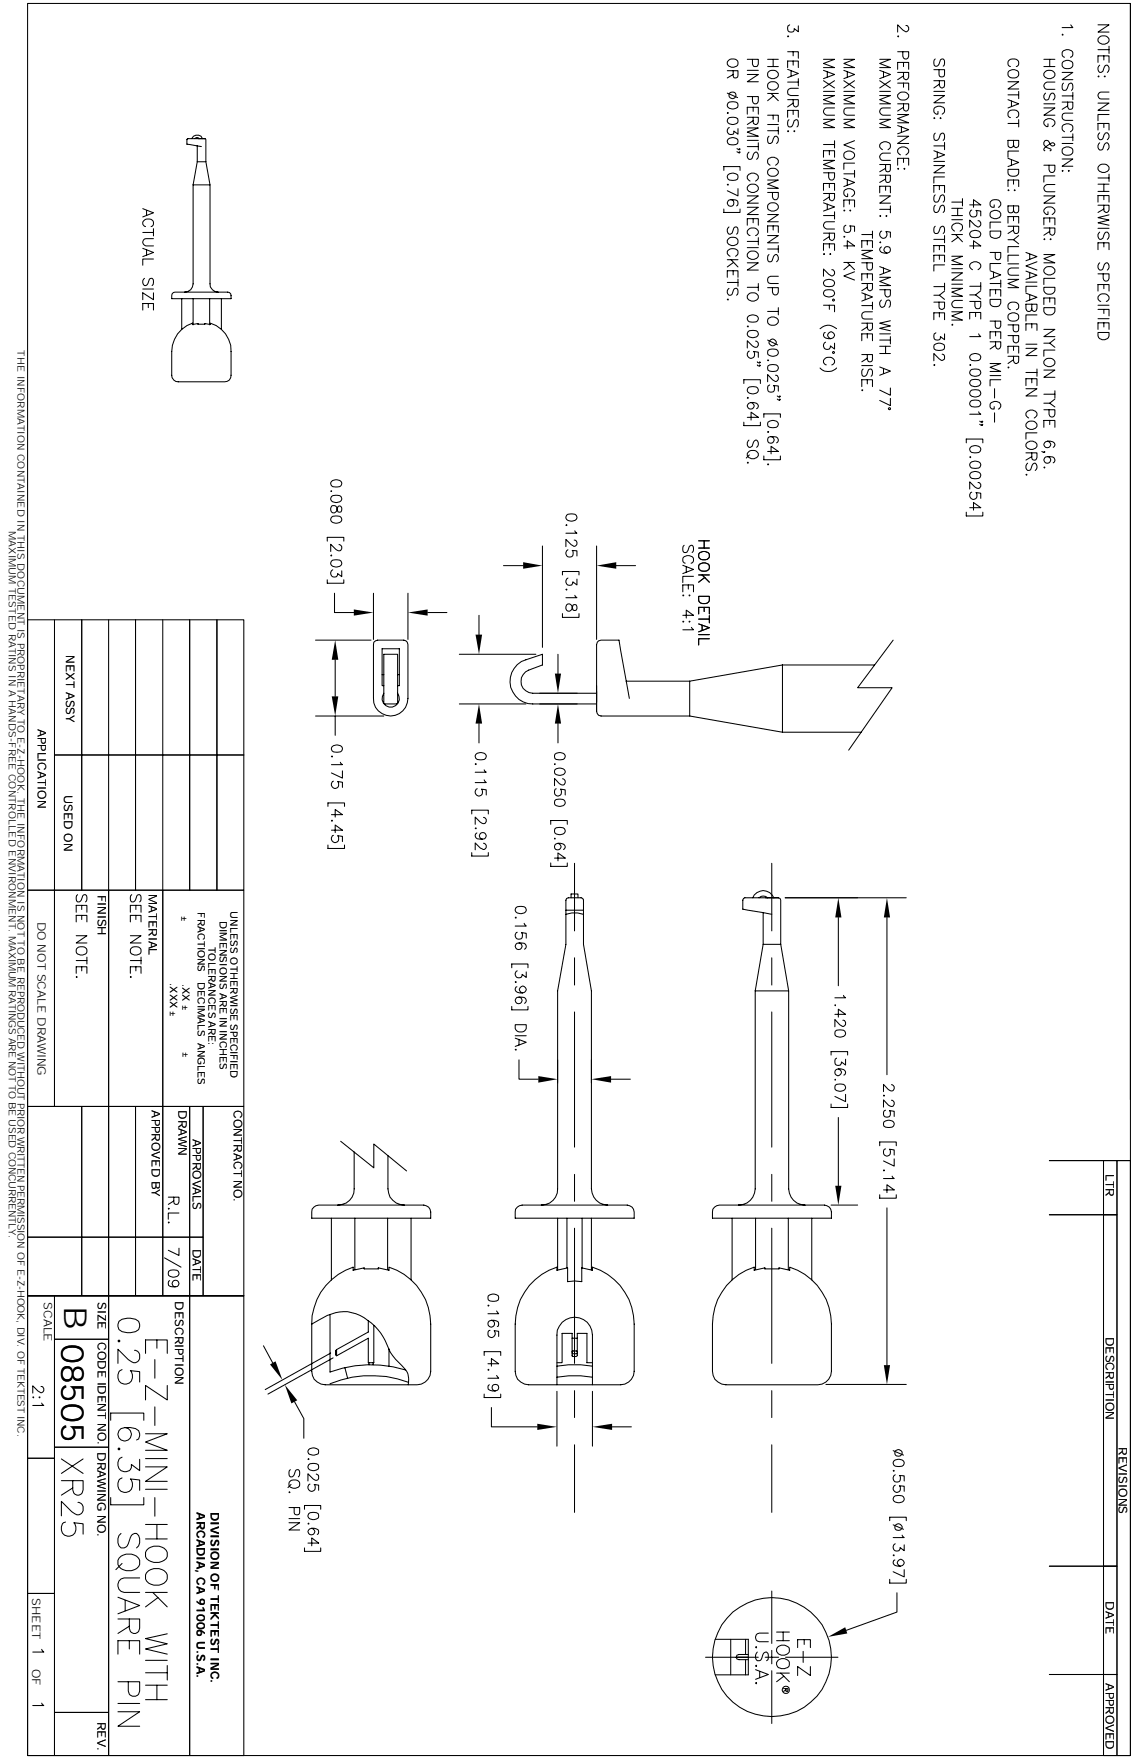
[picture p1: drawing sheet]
<svg xmlns="http://www.w3.org/2000/svg" width="279mm" height="432mm" viewBox="0 0 279 432" stroke-linecap="round" stroke-linejoin="round" font-family="sans-serif">
<defs><g id="words">
<g font-size="7.8">
<text x="15.7" y="320.7" transform="rotate(90 15.7 320.7)">B</text>
<text x="15.1" y="329.9" transform="rotate(90 15.1 329.9)">08505</text>
</g>
<g font-size="2.9">
<text x="16.3" y="160.8" transform="rotate(90 16.3 160.8)">NEXT ASSY</text>
<text x="9.3" y="178.9" transform="rotate(90 9.3 178.9)">APPLICATION</text>
<text x="15.7" y="195.2" transform="rotate(90 15.7 195.2)">USED ON</text>
<text x="24" y="219.6" transform="rotate(90 24 219.6)">FINISH</text>
<text x="36.6" y="219.4" transform="rotate(90 36.6 219.4)">MATERIAL</text>
<text x="9.2" y="226.2" transform="rotate(90 9.2 226.2)">DO NOT SCALE DRAWING</text>
<text x="37.3" y="272.5" transform="rotate(90 37.3 272.5)">APPROVED BY</text>
<text x="43.9" y="272.5" transform="rotate(90 43.9 272.5)">DRAWN</text>
<text x="57.4" y="272.5" transform="rotate(90 57.4 272.5)">CONTRACT NO.</text>
<text x="47.3" y="279.6" transform="rotate(90 47.3 279.6)">APPROVALS</text>
<text x="271.5" y="288.1" transform="rotate(90 271.5 288.1)">LTR</text>
<text x="47.3" y="306.6" transform="rotate(90 47.3 306.6)">DATE</text>
<text x="10.8" y="319.6" transform="rotate(90 10.8 319.6)">SCALE</text>
<text x="24" y="319.6" transform="rotate(90 24 319.6)">SIZE</text>
<text x="43" y="319.4" transform="rotate(90 43 319.4)">DESCRIPTION</text>
<text x="24" y="329.4" transform="rotate(90 24 329.4)">CODE IDENT NO.</text>
<text x="271.5" y="328.2" transform="rotate(90 271.5 328.2)">DESCRIPTION</text>
<text x="24" y="356.4" transform="rotate(90 24 356.4)">DRAWING NO.</text>
<text x="274.7" y="355.3" transform="rotate(90 274.7 355.3)">REVISIONS</text>
<text x="48.3" y="371.2" transform="rotate(90 48.3 371.2)">ARCADIA, CA 91006 U.S.A.</text>
<text x="51.7" y="371.1" transform="rotate(90 51.7 371.1)">DIVISION OF TEKTEST INC.</text>
<text x="7.9" y="392.2" transform="rotate(90 7.9 392.2)">SHEET</text>
<text x="271.5" y="393.1" transform="rotate(90 271.5 393.1)">DATE</text>
<text x="7.9" y="409.7" transform="rotate(90 7.9 409.7)">OF</text>
<text x="271.5" y="413.3" transform="rotate(90 271.5 413.3)">APPROVED</text>
<text x="24" y="422.7" transform="rotate(90 24 422.7)">REV.</text>
</g>
<g font-size="2.5">
<text x="4.3" y="86" transform="rotate(90 4.3 86)">THE INFORMATION CONTAINED IN THIS DOCUMENT IS PROPRIETARY TO E-Z-HOOK. THE INFORMATION IS NOT TO BE REPRODUCED WITHOUT PRIOR WRITTEN PERMISSION OF E-Z-HOOK, DIV. OF TEKTEST INC.</text>
<text x="2.2" y="130.4" transform="rotate(90 2.2 130.4)">MAXIMUM TESTED RATINS IN A HANDS-FREE CONTROLLED ENVIRONMENT. MAXIMUM RATINGS ARE NOT TO BE USED CONCURRENTLY.</text>
<text x="44.5" y="225" transform="rotate(90 44.5 225)">±</text>
<text x="48.6" y="223.9" transform="rotate(90 48.6 223.9)">FRACTIONS</text>
<text x="53.9" y="226" transform="rotate(90 53.9 226)">DIMENSIONS ARE IN INCHES</text>
<text x="56.6" y="223.7" transform="rotate(90 56.6 223.7)">UNLESS OTHERWISE SPECIFIED</text>
<text x="51.2" y="232.5" transform="rotate(90 51.2 232.5)">TOLERANCES ARE:</text>
<text x="41.7" y="241.3" transform="rotate(90 41.7 241.3)">.XXX ±</text>
<text x="44.8" y="241.5" transform="rotate(90 44.8 241.5)">.XX ±</text>
<text x="48.6" y="241" transform="rotate(90 48.6 241)">DECIMALS ANGLES</text>
<text x="44.9" y="258.1" transform="rotate(90 44.9 258.1)">±</text>
</g>
</g></defs>
<g fill="none" stroke="#000" stroke-width=".25">
<path d="M6.8 .8h270.7v430.2h-270.7zM178.6 17.4h2.6v1.1a.59 .59 0 0 1-.6 .6 .59 .59 0 0 1-.6-.6v-1.1M179 14.7a1.27 1.27 0 0 1 1.5-.2 1.27 1.27 0 0 1 .6 1.5 1.41 1.41 0 0 1-1.5 .5 1.41 1.41 0 0 1-1-1.3zM180 18.3l-1.4 .8M183.5 14.6h2.7v1.1l-.2 .4a.74 .74 0 0 1-1 .2l-.3-.6v-1.1M183.5 18.3h2.7l-2.7 1.8h2.7M183.5 17.3h2.7M188.5 14.6h2.6M188.5 16.3h2.6M188.6 17.8a1.41 1.41 0 0 1 1.5-.5 1.41 1.41 0 0 1 1 1.2 1.48 1.48 0 0 1-2.6 0zM189.8 14.6v1.7M193.4 8.9h.2l-.1 .2z"/>
<path d="M193.4 12.7h2.6v1.6M193.4 16.6v-1.6h2.6v1.6M193.4 17l2.6 1-2.6 1.1M193.9 6.1a.91 .91 0 0 0-.4 1.5 .91 .91 0 0 0 1.5-.2v-.4l1 .8v-1.5M194.2 17.4v1.2M194.7 12.7v1M194.7 15v1M196 19.3v1.8M202.2 14.6h2.7l-2.7 1 2.7 1h-2.7M202.2 17.3l2.7 1-2.7 1M202.2 19.8l2.7 1.8M203.1 17.6v1.3"/>
<path d="M204.9 19.8l-2.7 1.8M207.2 14.6h2.6l-2.6 1 2.6 1h-2.6M207.2 17.3l2.6 1-2.6 1M207.2 19.8l2.6 1.8M208 17.6v1.3M209.8 19.8l-2.6 1.8M216 14.6h2.6l-2.6 1 2.6 1h-2.6M216 17.3l2.6 1-2.6 1M216 19.8l2.6 1.8M216.9 17.6v1.3M218.6 19.8l-2.6 1.8M220.4 8.9h.2v.2z"/>
<path d="M220.4 12.7h2.7v1.1l-.5 .7h-.4l-.4-.3-.1-1.5M220.4 17v-1.7h2.7v1.7M220.4 17.8h2.7v1.1l-.3 .5a.62 .62 0 0 1-.9-.1l-.1-1.5M221.8 15.3v1M221.8 18.6l-1.4 1M222.4 6.3a.57 .57 0 0 1 .7 .5 .87 .87 0 0 1-.5 1l-.9-.4-1.3-1.3v1.8M229.3 17.1h2.6v1.2a.68 .68 0 0 1-.7 .6 .68 .68 0 0 1-.7-.6v-1.2M229.3 19.8h2.6v1.1a.72 .72 0 0 1-.8 .7l-.5-.7v-1.1M229.6 14.5a1.24 1.24 0 0 0 0 1.8 .84 .84 0 0 0 .9-.6l.3-.7a.6 .6 0 0 1 .8-.5 1.24 1.24 0 0 1 0 1.8M247.8 17.4a1.57 1.57 0 0 1 2.3 .5 1.34 1.34 0 0 1-.8 1.3 1.34 1.34 0 0 1-1.5-.3 .97 .97 0 0 1 0-1.5zM248.1 16.3a.97 .97 0 0 1-.6-1.1 .97 .97 0 0 1 1-.7 1.17 1.17 0 0 1 1.3 .2 1.17 1.17 0 0 1 .2 1.3l-.5 .3M256.3 14.6h2.7"/>
<path d="M256.3 16.3h2.7M256.5 17.8a1.41 1.41 0 0 1 1.5-.5 1.41 1.41 0 0 1 1 1.2 1.42 1.42 0 0 1-1.6 .8 1.42 1.42 0 0 1-1.1-1.3zM257.7 14.6v1.7M260.8 17.8h2.6l-2.6 1.8h2.6M260.9 8.4l.1 .2h-.1zM261.1 15.1a1.57 1.57 0 0 1 2.3 .5 1.34 1.34 0 0 1-.8 1.3 1.34 1.34 0 0 1-1.5-.3 .97 .97 0 0 1 0-1.5zM261.4 14.1a.97 .97 0 0 1-.6-1.2 .97 .97 0 0 1 1-.7h.6a.97 .97 0 0 1 1 .7 .97 .97 0 0 1-.6 1.2M262.9 6.1l.5 .7h-2.6M269.6 18.8l.1-.2 .1 .2zM269.6 6.1h2.7l-2.7 1.8h2.7M269.6 15.3v-1.6h2.7v1.6M269.6 12.2h2.7"/>
<path d="M270 9.1a1.37 1.37 0 0 1 1.5-.3 1.37 1.37 0 0 1 .8 1.3 1.42 1.42 0 0 1-1.6 .8 1.42 1.42 0 0 1-1.1-1.3zM270 16a.97 .97 0 0 0-.4 1 .97 .97 0 0 0 .7 .8l.5-.5a1.46 1.46 0 0 1 .8-1.3h.3a1.08 1.08 0 0 1 0 1.8M271 13.7v1M271.1 18.8l.2-.2 .1 .2zM272.3 11.3v1.8M277.5 .8v269.1M47.1 34a1.42 1.42 0 0 1 1.3-.8 1.42 1.42 0 0 1 1.3 .8M47.8 34l.4-.2h.4l.3 .2M48.4 35.8l-2.5-.4 .1-1.3h4.5v5.6M48.4 39.7l-1 5.7M48.4 39.7h2.1M48.4 35.8l1 .2"/>
<path d="M48.4 35.8v3.9M50.5 39.7l1.1 5.7M178.6 27.8l.1-.2 .1 .2zM178.6 22.9l2.5 1.1M178.7 25.3a2.21 2.21 0 0 1 2.4 0 .9 .9 0 0 1-.4 1.3 1.33 1.33 0 0 1-2.1-.9zM178.7 29.1a2.21 2.21 0 0 1 2.4 0 .9 .9 0 0 1-.4 1.3 1.33 1.33 0 0 1-2.1-.9zM178.7 34.2a1.85 1.85 0 0 1 2.4 0 .95 .95 0 0 1-.4 1.3 2.45 2.45 0 0 1-2-.3l-.1-.4zM179.1 31.3a.88 .88 0 0 0-.3 1.4 .88 .88 0 0 0 1.4-.1v-.4l1 .7v-1.3M180.9 36.5l.5 .2h.2v-.2l-.2 .1 .2 .1M180.9 37.3l.5 .2h.2v-.2h-.2l.2 .2M183.5 23.7h2.7v1.1l-.5 .7h-.4l-.4-.3-.2-1.5M183.5 28v-1.7h2.7v1.7"/>
<path d="M183.5 28.8h2.7v1.1l-.3 .5a.62 .62 0 0 1-.9-.1l-.1-1.5M183.5 31.4h2.7l-2.7 1 2.7 1h-2.7M183.5 34.5h2.7M183.5 36h2.7M183.9 37.3a.95 .95 0 0 0-.5 1 .95 .95 0 0 0 .8 .8l.5-.5a1.46 1.46 0 0 1 .8-1.3h.3a1.11 1.11 0 0 1 0 1.8M184.9 26.3v1M184.9 29.6l-1.4 1M186.2 35.1v1.7M188.5 28.3h2.6v1.6M188.5 22.9h2.6M188.5 30.6h2.6M188.5 32.1h2.6"/>
<path d="M188.6 20.6a1.41 1.41 0 0 1 1.5-.5 1.41 1.41 0 0 1 1 1.2 1.48 1.48 0 0 1-2.6 0zM188.8 33.4a1.24 1.24 0 0 0 0 1.8h.4l.5-.5a1.46 1.46 0 0 1 .7-1.3h.3a1.08 1.08 0 0 1 0 1.8M189.3 22.9l1.8 1.8M189.8 28.3v1M189.9 23.5l-1.4 1.2M191.1 31.2v1.7M193.4 32.2h.2l-.1 .1zM193.4 24.5h2.6v1.1a.72 .72 0 0 1-.8 .6l-.5-.6v-1.1M193.4 28.8v-1.7h2.6v1.7M193.4 20.2h2.6M193.7 29.4a1.29 1.29 0 0 0 0 1.8h.4a1.68 1.68 0 0 0 .9-1.6l.7-.2a1.29 1.29 0 0 1 0 1.8M194.7 27.1v1"/>
<path d="M194.7 25.3l-1.3 .9M194.9 32.2h.3l-.2 .1zM196 21.7h-1.9a.9 .9 0 0 0-.7 .9 .9 .9 0 0 0 .7 .9h1.9M202.2 23.5h2.7l-2.7 1 2.7 1h-2.7M202.2 29.3h2.7l-2.7 1 2.7 1h-2.7M202.2 38.6v-1.6h2.7v1.6M202.2 39.4h2.7l-2.7 1 2.7 1h-2.7M202.2 22.4h2.7M202.2 35.5h2.7M203.6 37v1M204.9 26.5h-2a.9 .9 0 0 0-.7 .9 .9 .9 0 0 0 .7 .9h2M204.9 34.5v1.8"/>
<path d="M207.2 23.5h2.6l-2.6 1 2.6 1h-2.6M207.2 29.3h2.6l-2.6 1 2.6 1h-2.6M207.2 22.4h2.6M207.5 37.3a1.57 1.57 0 0 1 2.3 .5 1.37 1.37 0 0 1-1.1 1.3 1.37 1.37 0 0 1-1.5-.7v-.6zM209.8 26.5h-1.9a.9 .9 0 0 0-.7 .9 .9 .9 0 0 0 .7 .9h1.9M209.8 34.5l-2.6 1.1 2.6 1M216 23.5h2.6l-2.6 1 2.6 1h-2.6M216 29.3h2.6l-2.6 1 2.6 1h-2.6M216 22.4h2.6M216.7 36.7a1 1 0 0 1-.7-1.1 1 1 0 0 1 1-.8h.6a1.01 1.01 0 0 1 1 .8 1.01 1.01 0 0 1-.6 1.1M218.6 26.5h-1.9a.9 .9 0 0 0-.7 .9 .9 .9 0 0 0 .7 .9h1.9M218.6 37.6h-1.9a.9 .9 0 0 0-.7 .9 .9 .9 0 0 0 .7 .9h1.9"/>
<path d="M220.4 23.3a1.64 1.64 0 0 1 2.7 0 1.36 1.36 0 0 1-1.4 1.3 1.36 1.36 0 0 1-1.3-1.3zM220.4 20.4h2.7v1.7M220.4 25.5h2.7v1.1l-.3 .5a.62 .62 0 0 1-.9-.1l-.1-1.5M220.4 28.1h2.7l-2.7 1 2.7 1h-2.7M220.4 30.8l2.7 1-2.7 1.1M220.4 33.4h2.7l-2.7 1.8h2.7M221.1 38a1 1 0 0 1-.7-1.1 1 1 0 0 1 1-.8h.7a1 1 0 0 1 1 .8 1 1 0 0 1-.7 1.1M221.3 31.2v1.2M221.8 20.4v1M221.8 38.9v1M221.8 26.3l-1.4 1M229.3 23.5h2.6l-2.6 1.7h2.6"/>
<path d="M229.3 37l2.6 1-2.6 1M229.3 22.4h2.6M229.3 35.8h2.6M229.3 39.6h2.6M229.4 28.9l.1 .1-.1 .1zM229.6 32.7a1.24 1.24 0 0 0 0 1.8 .84 .84 0 0 0 .9-.5l.4-1.1 .7-.2a1.24 1.24 0 0 1 0 1.8M230.1 37.3v1.3M230.3 27.3v.7a.98 .98 0 0 1-1.1-.9 .98 .98 0 0 1 1.1-1h.6a1.01 1.01 0 0 1 1 .8 1.01 1.01 0 0 1-.6 1.1M230.6 20.7l-1.3 .9M230.9 28.9l.2 .1-.2 .1zM231.9 35v1.7M247.5 20.1h2.6l-2.6 1.7h2.6"/>
<path d="M247.5 24.5l2.6 1-2.6 1M247.5 38.9l2.6 1-2.6 1M247.5 23.3h2.6M247.5 30.3h2.6M248.1 28.9a.97 .97 0 0 1-.6-1.1 .97 .97 0 0 1 1-.8 1.17 1.17 0 0 1 1.3 .3 1.17 1.17 0 0 1 .2 1.2l-.5 .4M248.3 24.8v1.3M248.3 39.3v1.3M248.8 34.5v1.1l.3 .5a.62 .62 0 0 0 .9-.1l.1-1.5h-2.6v1.1a.71 .71 0 0 0 .5 .6 .71 .71 0 0 0 .8-.2v-.4M250.1 37.1h-2.6v1.5M250.1 22.4v1.8M250.1 29.4v1.8M256.3 26.5h2.7l-2.7 1.8h2.7"/>
<path d="M256.3 25.5h2.7M256.5 37l-.2-.2 .2-.5 1.1-.8a.88 .88 0 0 1 1.2-.3l.2 .3a.58 .58 0 0 1-1 .1l-.7-1.1a.68 .68 0 0 0-1 .5 1.73 1.73 0 0 0 1.7 1.6l.1 .2-.3 .2M256.7 22.9a.9 .9 0 0 0-.4 .9 .9 .9 0 0 0 .7 .8l.5-.3 .6-1.4h.5a1.01 1.01 0 0 1 0 1.7M257.3 30.4v.7a.91 .91 0 0 1-1-.8 .91 .91 0 0 1 .7-1 1.36 1.36 0 0 1 2 1.1l-.7 .7M259 20.2h-2a.9 .9 0 0 0-.7 .8 .9 .9 0 0 0 .7 .9h2M260.8 25.1h2.6v1.1a.6 .6 0 0 1-.4 .6 .6 .6 0 0 1-.7-.2l-.2-.4v-1.1M260.8 39h2.6l-2.6 1.8h2.6M260.8 23.5h2.6M260.8 33.7h2.6M260.8 35.2h2.6M261.1 36.3a1.57 1.57 0 0 1 2.3 .5 1.34 1.34 0 0 1-.8 1.3 1.34 1.34 0 0 1-1.5-.3 .97 .97 0 0 1 0-1.5zM261.1 20.4a1.29 1.29 0 0 0 0 1.8h.4a1.68 1.68 0 0 0 .9-1.5l.7-.3a1.29 1.29 0 0 1 0 1.8"/>
<path d="M261.4 32.3a1.01 1.01 0 0 1-.6-1.1 1.01 1.01 0 0 1 1-.8h.6a1.01 1.01 0 0 1 1 .8 1.01 1.01 0 0 1-.6 1.1M262.1 26l-1.3 .8M263.4 27.8h-1.9a.9 .9 0 0 0-.7 .9 .9 .9 0 0 0 .7 .8h1.9M263.4 22.7v1.8M263.4 32.9v1.6M269.6 25.3h2.7l-2.7 1.8h2.7M269.6 31.9v-1.6h2.7v1.6M270 32.6a.9 .9 0 0 0-.5 1 .9 .9 0 0 0 .8 .7l.5-.3 .6-1.3 .5-.1a1.01 1.01 0 0 1 0 1.7M270 35.1a.95 .95 0 0 0-.5 1 .95 .95 0 0 0 .8 .7l.5-.5a1.46 1.46 0 0 1 .8-1.2h.3a1.11 1.11 0 0 1 0 1.7M271 30.3v1M272.3 22.6h-2a.85 .85 0 0 0-.7 .9 .85 .85 0 0 0 .7 .8h2M272.3 28.1h-2.7v1.5"/>
<path d="M35.1 51.2l2.6 1-2.6 1.1M35.1 57.1h2.6M35.7 55.6a.87 .87 0 0 1-.5-1.3 1.3 1.3 0 0 1 1.7-.6 1.3 1.3 0 0 1 .7 1.6l-.5 .3M36 51.6v1.3M37.7 58.6h-1.9a.9 .9 0 0 0-.8 .9 .9 .9 0 0 0 .8 .9h1.9M37.7 56.1v1.8M47.4 45.4h4.2v24.3a2.03 2.03 0 0 0 1.9 2M47.4 45.4v24.3a2.02 2.02 0 0 1-2 2M177.7 41.8v-.9h4v.9M177.7 51.3v.9h4v-.9M178.6 45.3h.2l-.1 .2zM178.7 42.9a1.84 1.84 0 0 1 2.4 0 .95 .95 0 0 1-.4 1.3 2.45 2.45 0 0 1-2-.3l-.1-.4z"/>
<path d="M179 58.5a1.27 1.27 0 0 1 1.5-.2 1.27 1.27 0 0 1 .6 1.5 1.41 1.41 0 0 1-1.5 .5 1.41 1.41 0 0 1-1-1.3zM179 55.7a.97 .97 0 0 0-.5 1 .97 .97 0 0 0 .8 .8l.4-.3 .4-1a.6 .6 0 0 1 .7-.5 1.24 1.24 0 0 1 0 1.8M179.5 49a.81 .81 0 0 1 .6 1.2 .81 .81 0 0 1-1.3 .2 .81 .81 0 0 1 .2-1.3 2.75 2.75 0 0 1 2.1 .3 .93 .93 0 0 1-.3 1.1M181.2 46.3v1.8l-2.6-1.3M183.5 48.1h2.7l-2.7 1.8h2.7M183.5 50.9h2.7l-2.7 1.8h2.7M183.5 55.3v-1.6h2.7v1.6M183.5 59.3h2.7M183.6 45.7a1.41 1.41 0 0 1 1.6-.5 1.41 1.41 0 0 1 1 1.3 1.42 1.42 0 0 1-1.6 .8 1.42 1.42 0 0 1-1.1-1.3zM184.1 44.4a1 1 0 0 1-.6-1.1 1 1 0 0 1 1-.8h.7a1 1 0 0 1 1 .8 1 1 0 0 1-.7 1.1M184.1 57.8a.87 .87 0 0 1-.5-1.3 1.41 1.41 0 0 1 1.6-.5 1.41 1.41 0 0 1 1 1.2l-.7 .6M184.9 53.7v1"/>
<path d="M186.2 58.3v1.8M188.5 44.2h2.6l-2.6 1 2.6 1h-2.6M188.5 47.2h2.6v1.1l-.5 .7h-.4l-.4-.2-.1-1.6M188.5 52.7h2.6l-2.6 1.7h2.6M188.5 57.1v-1.6h2.6v1.6M188.5 57.8h2.6l-2.6 1.8h2.6M188.8 41.6a1.37 1.37 0 0 1 1.4-.3 1.37 1.37 0 0 1 .9 1.2 1.48 1.48 0 0 1-2.6 0l.1-.7zM188.8 50a1.37 1.37 0 0 1 1.5-.2 1.37 1.37 0 0 1 .8 1.3 1.48 1.48 0 0 1-2.6 0l.1-.8zM189.1 40.6a1.01 1.01 0 0 1-.6-1.2 1.01 1.01 0 0 1 .9-.8h.7a1 1 0 0 1 1 .8 1 1 0 0 1-.7 1.2M189.8 55.5v1M202.2 42.4h2.7v1.1l-.5 .7h-.4l-.4-.3-.1-1.5M202.2 46.7v-1.7h2.7v1.7"/>
<path d="M202.2 47.5h2.7v1.1l-.3 .5a.62 .62 0 0 1-.9-.1l-.1-1.5M202.2 49.8l2.7 1-2.7 1M202.2 57.2h2.7v1.1l-.3 .5a.62 .62 0 0 1-.9 0l-.1-1.6M202.2 52.9h2.7M203.1 50.1v1.3M203.6 45v1.1M203.6 59.9v1M203.6 48.3l-1.4 1M203.6 58.1l-1.4 .9M204.9 54.4h-2a.9 .9 0 0 0-.7 .9 .9 .9 0 0 0 .7 .9h2M204.9 52v1.8M207.2 51.6h.2l-.1 .2z"/>
<path d="M207.2 58.1h.2l-.1 .2zM207.2 43.8l2.6 1-2.6 1M207.2 50.8v-1.7h2.6v1.7M207.2 42.7h2.6M207.7 55.3a.91 .91 0 0 0-.3 1.5 .91 .91 0 0 0 1.5-.5l-.1-.8h-.2h1.2v1.3M208 44.2v1.3M208.1 47.6v.7a.97 .97 0 0 1-1-1 .97 .97 0 0 1 1-1h.7a1 1 0 0 1 1 .8 1 1 0 0 1-.7 1.2M208.5 49.1v1M208.6 51.6h.3l-.1 .2zM209.8 40h-2.6v1.6M209.8 41.8v1.7M211.6 57.6h2.6"/>
<path d="M212.9 59.1v1M214.2 56.7v1.8M216 53h.2v.2zM216 59.5l.2-.1v.1zM216 40.4h2.6v1.2a.59 .59 0 0 1-.6 .6 .59 .59 0 0 1-.6-.6v-1.2M216 43h2.6v1.2a.59 .59 0 0 1-.6 .6 .59 .59 0 0 1-.6-.6v-1.2M216 47.3v-1.6h2.6v1.6M216 48.1h2.6l-2.6 1.8h2.6M216 51.4h2.6M216.5 56.7a.95 .95 0 0 0-.3 1.4 .95 .95 0 0 0 1.4 .2 .95 .95 0 0 0-.1-1.5l1.1 .2v1.3M217.4 41.3l-1.4 .9M217.4 43.9l-1.4 .9"/>
<path d="M217.4 45.7v1M217.5 53h.3l-.2 .2zM218.6 50.5v1.7M220.4 41.4h.2v.2zM220.4 40.6v-1.7h2.7v1.7M221.9 41.4h.3l-.1 .2zM229.3 40.6h2.6l-2.6 1.8h2.6M229.3 47.2v-1.6h2.6v1.6M229.3 58.8h2.6M229.6 47.8a1.29 1.29 0 0 0 0 1.8h.4a1.68 1.68 0 0 0 .9-1.5l.7-.3a1.29 1.29 0 0 1 0 1.8M229.6 50.4a1.29 1.29 0 0 0 0 1.8 .84 .84 0 0 0 .9-.6l.4-1 .7-.2a1.29 1.29 0 0 1 0 1.8M229.6 55.5a1.29 1.29 0 0 0 0 1.8h.4a1.68 1.68 0 0 0 .9-1.5l.7-.3a1.29 1.29 0 0 1 0 1.8"/>
<path d="M230.6 45.6v1M231.9 43.4h-2.6v1.6M231.9 57.8v1.8M233.7 49.6h2.6M233.7 51.1h2.6M233.7 52.9h2.6M233.7 53.9h2.6M233.7 57.6h2.6M234.4 56.7a1 1 0 0 1-.7-1.1 1 1 0 0 1 1-.8h.7a1.01 1.01 0 0 1 .9 .8 1.01 1.01 0 0 1-.6 1.1M234.6 57.6l1.7 1.8M235.1 51.1v1.8M235.2 58.3l-1.5 1.1"/>
<path d="M236.3 48.8v1.7M238.1 50.3h2.7l-1.8-1.3v1.9M238.3 57a1.67 1.67 0 0 1 2.5 .3l-.2 .7a2.21 2.21 0 0 1-2.3 0l-.2-.4zM238.6 51.6a.91 .91 0 0 0-.3 1.3 .91 .91 0 0 0 1.4 .1 .91 .91 0 0 0-.1-1.4l1.2 .2v1.2M240.1 54.2a.57 .57 0 0 1 .7 .5 .87 .87 0 0 1-.5 1l-.9-.4-1.3-1.3v1.8M243.1 56.7h2.6a1.44 1.44 0 0 1-.7 1.7 1.44 1.44 0 0 1-1.8-.4zM243.2 52.2a1.55 1.55 0 0 1 2.5 .2 1.37 1.37 0 0 1-1.1 1.3 1.37 1.37 0 0 1-1.5-.8zM244.1 50.3v.6a.78 .78 0 0 1-1-.6 1.32 1.32 0 0 1 .9-1.4 1.32 1.32 0 0 1 1.5 .6 .89 .89 0 0 1-.1 1.3l-.3 .1M245.7 54.5h-2.6v1.5M247.5 41.6h2.6v.8a1.42 1.42 0 0 1-1.3 .9 1.42 1.42 0 0 1-1.3-.9zM247.5 45.8v-1.6h2.6v1.6M247.5 54.8v-1.6h2.6v1.6"/>
<path d="M247.5 55.5h2.6v1.2a.6 .6 0 0 1-.4 .6 .6 .6 0 0 1-.7-.2l-.2-.4v-1.2M247.6 46.6l.1 .1-.1 .1zM248.8 50.5v1.1l.2 .4a.6 .6 0 0 0 .7 .2 .6 .6 0 0 0 .4-.6v-1.1h-2.6v1.1a.68 .68 0 0 0 .7 .7 .68 .68 0 0 0 .6-.7M248.8 44.2v1M248.8 53.2v1M248.8 56.5l-1.3 .8M248.8 58.8l1.3 1.1M249.1 46.6l.2 .1-.2 .1zM250.1 57.8l-1.3 1h-1.3M256.3 40.6h2.7v1.1l-.5 .6h-.4l-.4-.2-.1-1.5M256.3 48.1h2.7l-2.7 1.8h2.7M256.3 55.2v-1.7h2.7v1.7"/>
<path d="M256.3 56h2.7v1.1l-.3 .5a.62 .62 0 0 1-.9-.1l-.1-1.5M256.5 58.6v.2h-.2zM257.3 52v.7a.94 .94 0 0 1-1-1 .94 .94 0 0 1 1-.9 1.27 1.27 0 0 1 1.7 1.2l-.7 .7M257.7 53.5v1M257.7 56.8l-1.4 .9M258 58.6v.2h-.2zM259 43.2h-2.7v1.5M259 45.3h-2a.9 .9 0 0 0-.7 .9 .9 .9 0 0 0 .7 .9h2M260.8 41.9h.2l-.1 .2zM262.3 41.9h.3l-.2 .2zM269.6 49.6v-1.6h2.7v1.6M269.6 50.4h2.7v1.2l-.3 .4a.59 .59 0 0 1-.6 .1 .59 .59 0 0 1-.4-.5v-1.2"/>
<path d="M269.6 43.7h2.7M269.6 45.2h2.7M269.6 47h2.7M269.6 56h2.7M270 40.6a1.37 1.37 0 0 1 1.5-.3 1.37 1.37 0 0 1 .8 1.3 1.42 1.42 0 0 1-1.6 .8 1.42 1.42 0 0 1-1.1-1.3zM270 57a.97 .97 0 0 0-.4 1 .97 .97 0 0 0 .7 .8l.5-.5a1.46 1.46 0 0 1 .8-1.3h.3a1.08 1.08 0 0 1 0 1.8M271 45.2v1.8M271 48v1M271 59.6v1M271 51.3l-1.4 .9M272.3 52.7l-2.7 .7 2.7 .6-2.7 .7 2.7 .6M272.3 42.8v1.7"/>
<path d="M35.1 61l2.6 1-2.6 1M35.1 76.1v-1.6h2.6v1.6M35.1 71h2.6M35.5 68.3a.97 .97 0 0 0-.5 1 .97 .97 0 0 0 .8 .8 1.68 1.68 0 0 0 .9-1.5l.6-.3a1.24 1.24 0 0 1 0 1.8M36 61.4v1.3M36.4 74.5v1M37.7 63.6h-2.6v1.5M37.7 71.9v1.7l-2.6-1.7v1.7M42.2 72.1l.4-.3 .4-.1h12.9l.4 .1 .3 .3 .1 1.2h-14.5zM44.6 73.3v7.6M47.4 73.3v6.5M51.5 73.3v6.5"/>
<path d="M54.4 73.3v7.6M178.6 73.5h.2l-.1 .2zM178.6 68.1v-1.6h2.6v1.6M178.6 63.8h2.6M178.6 69.3h2.6M179 70.8a.9 .9 0 0 0-.5 1 .9 .9 0 0 0 .8 .7l.4-.3 .5-1.2 .6-.2a1.16 1.16 0 0 1 0 1.7M179.2 62.9a.95 .95 0 0 1-.7-1.1 .95 .95 0 0 1 1.1-.8 1.14 1.14 0 0 1 1.2 .3 1.14 1.14 0 0 1 .3 1.2l-.5 .4M179.5 63.8l1.7 1.7M180 66.5v1M180.1 64.4l-1.5 1.1M181.2 68.5v1.8M183.5 64.5h2.7l-2.7 1.8h2.7"/>
<path d="M183.5 60.8h2.7M183.5 70.5h2.7M183.6 72.4a1.41 1.41 0 0 1 1.6-.5 1.41 1.41 0 0 1 1 1.3 1.42 1.42 0 0 1-1.6 .7 1.42 1.42 0 0 1-1.1-1.3zM183.6 77.7a1.67 1.67 0 0 1 2.6 .4l-.2 .6a2.21 2.21 0 0 1-2.4 0l-.1-.4zM183.9 61.9a1.37 1.37 0 0 1 1.5-.2 1.37 1.37 0 0 1 .8 1.2 1.42 1.42 0 0 1-1.6 .8 1.42 1.42 0 0 1-1.1-1.3zM186.2 69.6v1.8M188.5 70.6h2.6v1.1l-.5 .7h-.4l-.4-.3-.1-1.5M188.5 61.1h2.6M188.5 76.5h2.6M188.6 78.3a1.41 1.41 0 0 1 1.5-.5 1.41 1.41 0 0 1 1 1.3 1.48 1.48 0 0 1-2.6 0zM188.8 62.5a1.29 1.29 0 0 0 0 1.8l.6-.1 .3-.4a1.46 1.46 0 0 1 .7-1.3h.3a1.11 1.11 0 0 1 0 1.8M191.1 67.8h-1.9a.9 .9 0 0 0-.7 .9 .9 .9 0 0 0 .7 .9h1.9"/>
<path d="M191.1 60.3v1.7M191.1 75.5v1.8M202.2 61.5v-1.6h2.7v1.6M202.2 74.9h2.7v1.6M202.4 62.2v.3l-.2-.1zM202.4 69a1.67 1.67 0 0 1 2.5 .3l-.2 .7a2.21 2.21 0 0 1-2.3 0l-.2-.4zM202.4 71.5a2.21 2.21 0 0 1 2.3 0 .81 .81 0 0 1-.3 1.2 1.38 1.38 0 0 1-2.2-.8zM203.6 74.9v1M203.9 62.2v.3l-.2-.1zM204.2 66.2a.57 .57 0 0 1 .7 .5 .87 .87 0 0 1-.5 1l-.9-.4-1.3-1.3v1.8M207.2 60.4h2.6l-1.8-1.3v1.9M207.2 64.4h2.6"/>
<path d="M208 64.4l1.8 1.8M208.6 65l-1.4 1.2M209.8 66.7l-2.6 1 2.6 1M211.6 60.8v-1.7h2.6v1.7M211.6 61.5h2.6l-2.6 1 2.6 1h-2.6M211.6 64.5h2.6v1.2a.68 .68 0 0 1-.7 .6 .68 .68 0 0 1-.6-.6v-1.2M211.6 68.8v-1.6h2.6v1.6M211.6 69.6h2.6l-.1 1.5a.63 .63 0 0 1-1 0l-.2-.3v-1.2M211.6 71.9l2.6 1-2.6 1M211.6 79.3h2.6l-.1 1.6a.63 .63 0 0 1-1 0l-.2-.4v-1.2M211.6 75h2.6M212.4 72.2v1.3"/>
<path d="M212.9 67.2v1M212.9 70.5l-1.3 .9M214.2 76.5h-1.9a.9 .9 0 0 0-.7 .9 .9 .9 0 0 0 .7 .9h1.9M214.2 74.2v1.7M216 65.4l2.6 1.1-2.6 1M216 68.1h2.6l-2.6 1 2.6 1h-2.6M216 71.1h2.6v1.1a.74 .74 0 0 1-.8 .7l-.5-.7v-1.1M216.4 60.6a.68 .68 0 0 0-.2 1.1 1.48 1.48 0 0 0 2.4-.3 .81 .81 0 0 0-.8-.9 .81 .81 0 0 0-.8 .8 .81 .81 0 0 0 .8 .8M216.4 73.7a.97 .97 0 0 0-.4 1 .97 .97 0 0 0 .7 .7l.5-.2 .3-1a.6 .6 0 0 1 .8-.5 1.24 1.24 0 0 1 0 1.7M216.9 65.8v1.3M218.6 78.7l-2.6 .6 2.6 .7-2.6 .6 2.6 .6M229.3 61.9v-1.6h2.6v1.6"/>
<path d="M229.3 64.3v-1.6h2.6v1.6M229.3 74.2h2.6v1.1a.71 .71 0 0 1-.5 .6 .71 .71 0 0 1-.8-.2l-.1-1.5M229.3 78.5v-1.7h2.6v1.7M229.3 70.4h2.6M230.6 60.3v1M230.6 62.7v1M230.6 76.8v1M230.6 72.5l1.3 1M231.9 65h-2.6v1.5M231.9 71.5l-1.3 1h-1.3M231.9 69.5v1.7M233.7 62.9h2.6l-2.6 1 2.6 1h-2.6"/>
<path d="M233.7 67h2.6l-2.6 1.7h2.6M233.7 70.8h2.6l-2.6 .9 2.6 1h-2.6M233.7 76.5h2.6l-2.6 1.1 2.6 1h-2.6M233.7 66h2.6M233.7 69.8h2.6M233.8 79.6v.2h-.1zM236.3 73.7h-1.9a.9 .9 0 0 0-.7 .9 .9 .9 0 0 0 .7 .9h1.9M238.1 60.4h2.7l-1.8-1.3v1.9M238.1 74h2.7v1.2l-.2 .3a.74 .74 0 0 1-1 .2l-.2-.5v-1.2M238.1 78.3v-1.6h2.7v1.6M238.1 70.3h2.7M238.8 66.2a1 1 0 0 1-.7-1.1 1 1 0 0 1 1-.8h.7a1 1 0 0 1 1 .8 1 1 0 0 1-.7 1.1"/>
<path d="M239.5 72.4l1.3 1M239.5 76.7v1M240.8 71.4l-1.3 1h-1.4M240.8 69.3v1.8M243.1 73.5h2.6v.9a1.42 1.42 0 0 1-1.3 .9 1.42 1.42 0 0 1-1.3-.9zM243.1 62h2.6v1.2l-.2 .3a.66 .66 0 0 1-.7 .2 .66 .66 0 0 1-.5-.5v-1.2M243.1 66.5l2.6 1-2.6 1M243.1 72.7v-1.6h2.6v1.6M243.1 78.8h2.6v1.2l-.2 .3a.66 .66 0 0 1-.7 .3 .66 .66 0 0 1-.5-.6v-1.2M243.1 69.6h2.6M243.9 66.8v1.3M244.4 71.1v1"/>
<path d="M245.7 64.7h-2.6v1.5M245.7 68.7v1.8M247.5 68.6h2.6l-2.6 1 2.6 1h-2.6M247.5 79.8h2.6v1.1a.68 .68 0 0 1-.7 .6 .68 .68 0 0 1-.6-.6v-1.1M247.5 64.8h2.6M247.6 77.3a1.55 1.55 0 0 1 2.5 .3 1.34 1.34 0 0 1-.8 1.3 1.34 1.34 0 0 1-1.5-.3 1.01 1.01 0 0 1-.2-1.3zM248.1 76a.97 .97 0 0 1-.6-1.1 .97 .97 0 0 1 1-.7 1.17 1.17 0 0 1 1.3 .2 1.17 1.17 0 0 1 .2 1.3l-.5 .3M250.1 60.5h-2.6v1.5M250.1 62.7h-2.6v1.5M250.1 65.8h-1.9a.9 .9 0 0 0-.7 .9 .9 .9 0 0 0 .7 .9h1.9M251.9 62l2.7 1-2.7 1M251.9 66.5l2.7 1.1-2.7 1"/>
<path d="M251.9 72l2.7 1-2.7 1M251.9 69.3h2.7M252.8 62.4v1.3M252.8 67v1.2M252.8 72.4v1.3M253.3 74.7v1.1a.72 .72 0 0 0 .8 .7l.5-.7v-1.1h-2.7v1.1l.2 .5 .7 .2 .5-.7M253.3 79.5v1M254.6 64.3l-2.7 1 2.7 1M254.6 70.3h-2.7v1.4M254.6 77.3h-2.7v1.5M256.3 70.5h2.7v.9a1.42 1.42 0 0 1-1.8 .8 1.42 1.42 0 0 1-.9-1.7zM256.3 75.5h2.7v1a1.48 1.48 0 0 1-1.4 .8 1.48 1.48 0 0 1-1.3-.8z"/>
<path d="M256.3 62.5h2.7l-2.7 1 2.7 1h-2.7M256.3 74.8v-1.6h2.7v1.6M256.5 66a1.41 1.41 0 0 1 1.5-.5 1.41 1.41 0 0 1 1 1.2 1.42 1.42 0 0 1-1.6 .8 1.42 1.42 0 0 1-1.1-1.3zM257.7 73.2v1M259 68.3h-2.7v1.5M269.6 61.3v-1.7h2.7v1.7M269.6 67.2h2.7v1.1l-.5 .7h-.4l-.4-.3-.2-1.5M269.6 71.5v-1.7h2.7v1.7M269.6 75.9h2.7v1.7M269.6 74.9h2.7M269.6 78.2h2.7M270 64.5a.95 .95 0 0 0-.5 1 .95 .95 0 0 0 .8 .8l.5-.5a1.46 1.46 0 0 1 .8-1.3h.3a1.11 1.11 0 0 1 0 1.8"/>
<path d="M270.3 74a.87 .87 0 0 1-.6-1.4 1.41 1.41 0 0 1 1.6-.5 1.41 1.41 0 0 1 1 1.3l-.7 .6M271 69.8v1.1M271 75.9v1.1M271 79.2v1.1M44.6 80.9l1.3-1 1.3-.6v.4l1.4-.3v.2h1.7v-.2l1.3 .3v-.4a7.1 7.1 0 0 1 5.1 7v5.8a1.47 1.47 0 0 1-1.6 1.6h-11.3a1.59 1.59 0 0 1-1.6-1.6v-5.8a7.6 7.6 0 0 1 2.4-5.4zM182.6 94.1v-.9h4.1v.9M183.5 80.1h.2l-.1 .2zM183.6 81.4a2.21 2.21 0 0 1 2.4 0 .81 .81 0 0 1-.3 1.3 1.38 1.38 0 0 1-2.2-.8zM183.6 95.2a2.21 2.21 0 0 1 2.4 0 .81 .81 0 0 1-.3 1.3 1.38 1.38 0 0 1-2.2-.8zM183.6 97.5v.3l-.1-.1zM184 86.2a.95 .95 0 0 0-.3 1.4 .95 .95 0 0 0 1.4 .1 .95 .95 0 0 0-.1-1.4l1.2 .1v1.3M184.4 98.8a.8 .8 0 0 1 .8 1.1 .8 .8 0 0 1-1.3 .4 .8 .8 0 0 1 0-1.3 1.78 1.78 0 0 1 2.3 .6l-.2 .6-.2 .1"/>
<path d="M185.5 83.7h.2a.87 .87 0 0 1 .5 1.1 .64 .64 0 0 1-1 .4l-1.7-1.5v1.7M185.9 88.8l.4 .3 .4-.1-.2-.2v.3M185.9 89.6l.4 .2 .4-.1-.2-.1v.2M188.5 83.5l2.4 1.2M188.6 86a2.21 2.21 0 0 1 2.3 0 .81 .81 0 0 1-.3 1.3 1.93 1.93 0 0 1-2-.3zM188.6 88.3l.1 .2-.1 .1zM188.6 89.8a2.21 2.21 0 0 1 2.3 0 .82 .82 0 0 1-.3 1.3 2.6 2.6 0 0 1-2-.3zM189 94.5a.91 .91 0 0 0-.3 1.5 .91 .91 0 0 0 1.5-.5l-.1-.8h-.2h1.2v1.3M190.4 92.1a.57 .57 0 0 1 .7 .5 .87 .87 0 0 1-.5 1l-.9-.4-1.2-1.3v1.8M190.8 97.2l.4 .3 .4-.2-.2-.1v.3M190.8 98l.4 .2 .4-.2h-.3l.1 .2M201.3 80.7a2.84 2.84 0 0 1 4.1 0"/>
<path d="M201.3 90.3a2.84 2.84 0 0 0 4.1 0M202.6 81.6l-.2 .1a.81 .81 0 0 0 .3 1.3 1.56 1.56 0 0 0 2.2-.6 .83 .83 0 0 0-.8-.9 .83 .83 0 0 0-.9 .7 .83 .83 0 0 0 .8 .9M202.7 84a.92 .92 0 0 0-.3 1.5 .92 .92 0 0 0 1.5-.2v-.4l1 .8v-1.5M202.9 89.6a.87 .87 0 0 1-.5-1.4 1.41 1.41 0 0 1 1.5-.5 1.41 1.41 0 0 1 1 1.3l-.7 .6M211.6 95.8h.2l-.1 .1zM211.6 83.7v-1.7h2.6v1.7M211.6 87h2.6v1.2a.6 .6 0 0 1-.4 .6 .6 .6 0 0 1-.7-.2l-.2-.4v-1.2M211.6 94.9v-1.7h2.6v1.7M211.6 89.7h2.6M211.9 90.6a1.24 1.24 0 0 0 0 1.8 .84 .84 0 0 0 1-.5l.2-.8a.6 .6 0 0 1 .8-.5 1.24 1.24 0 0 1 0 1.8M212.9 82v1M212.9 93.2v1"/>
<path d="M212.9 80.3l-1.3 .8M212.9 88l-1.3 .8M216 90.1l2.6 1-2.6 1M216 82h2.6M216 83.5h2.6M216 85h2.6M216 86.8h2.6M216.9 90.4v1.3M217.4 85v1.8M218.6 95.2v1.8l-2.6-1.2M218.6 97.8v1.8l-2.6-1.3M218.6 82.6v1.8"/>
<path d="M229.4 84.7a1.95 1.95 0 0 1 2.4 0 .95 .95 0 0 1-.4 1.2 2.6 2.6 0 0 1-2-.2zM229.4 89.5l.1 .1-.1 .1zM229.8 81.7a.91 .91 0 0 0-.4 1.5 .91 .91 0 0 0 1.5-.2v-.4l1 .8v-1.4M231.3 87h.3a.86 .86 0 0 1 0 1.3l-.5 .2-1.8-1.7v1.8M238.1 89.6h.2v.1zM238.3 87.2a1.67 1.67 0 0 1 2.5 .3l-.2 .7a2.21 2.21 0 0 1-2.3 0l-.2-.4zM238.3 90.9a2.21 2.21 0 0 1 2.3 0 .81 .81 0 0 1-.3 1.3 1.38 1.38 0 0 1-2.2-.8zM238.3 93.5a2.21 2.21 0 0 1 2.3 0 .81 .81 0 0 1-.3 1.2 1.38 1.38 0 0 1-2.2-.8zM238.3 96a2.21 2.21 0 0 1 2.3 0 .81 .81 0 0 1-.3 1.3 1.38 1.38 0 0 1-2.2-.9zM238.3 98.6a2.21 2.21 0 0 1 2.3 0 .81 .81 0 0 1-.3 1.2 2.6 2.6 0 0 1-2-.2l-.2-.4zM240.3 82l.5 .6h-2.7M243.1 83.1v-1.7h2.6v1.7"/>
<path d="M243.1 83.9h2.6v1.1l-.5 .7-.6-.3-.2-1.5M243.1 89.2h2.6l-2.6 1 2.6 1h-2.6M243.1 92.2h2.6M244.1 99.8v.6a.78 .78 0 0 1-1-.6v-.5a1.37 1.37 0 0 1 1.5-.8 1.37 1.37 0 0 1 1.1 1.3l-.6 .6M244.2 95.4v2.3M244.4 81.4v1.1M244.4 84.8l-1.3 .9M245.7 93.2h-2.6v1.5M247.5 82.4h2.6v1.1a.71 .71 0 0 1-.5 .7 .71 .71 0 0 1-.8-.3v-1.5M247.5 86.7v-1.7h2.6v1.7M247.5 87.5h2.6v1.1a.72 .72 0 0 1-.8 .6l-.5-.6v-1.1M247.6 90.1l.1 .1-.1 .1z"/>
<path d="M248.8 85v1M248.8 88.3l-1.3 .9M251.9 81.1v-1.6h2.7v1.6M251.9 85.5h2.7l-2.7 1.8h2.7M251.9 94.7v-1.7h2.7v1.7M251.9 95.4h2.7l-2.7 1.8h2.7M251.9 84.5h2.7M251.9 91.4h2.7M253.3 93v1M254.6 90.6v1.8M256.3 80.9h2.7l-2.7 1.7h2.7M256.3 90.8h2.7l-2.7 1.8h2.7"/>
<path d="M256.3 96.8h2.7M256.5 88.5a1.41 1.41 0 0 1 1.5-.5 1.41 1.41 0 0 1 1 1.2 1.42 1.42 0 0 1-1.6 .8 1.42 1.42 0 0 1-1.1-1.3zM257.7 84.2l1.3 1.1M257.7 99l1.3 .9M259 83.2l-1.3 1h-1.4M259 85.9h-2.7v1.6M259 98l-1.3 1h-1.4M259 95.9v1.8M269.6 81.6h2.7a1.45 1.45 0 0 1-.8 1.7 1.45 1.45 0 0 1-1.8-.4zM269.6 80.9v-1.7h2.7v1.7M81.4 118.2a1.67 1.67 0 0 1 2.5 .3l-.2 .7a2.21 2.21 0 0 1-2.3 0l-.2-.4zM182.6 103.6v.9h4.1v-.9"/>
<path d="M183.5 102.4h2.7l-1.8-1.2v1.9M183.6 111.1a1.41 1.41 0 0 1 1.6-.5 1.41 1.41 0 0 1 1 1.2 1.42 1.42 0 0 1-1.6 .8 1.42 1.42 0 0 1-1.1-1.3zM183.6 113.5v.2l-.1-.1zM183.9 108a.95 .95 0 0 0-.5 1 .95 .95 0 0 0 .8 .8l.5-.5a1.46 1.46 0 0 1 .8-1.3h.3a1.11 1.11 0 0 1 0 1.8M184 111.7l-.8 .7M187.5 102.4v-.8h4.1v.8M187.5 111.9v1h4.1v-1M188.5 106h.2l-.1 .2zM188.5 114h.2l-.1 .1zM188.5 110.8h2.6l-1.8-1.2v1.8M188.6 103.6a1.67 1.67 0 0 1 2.5 .4l-.2 .6a2.21 2.21 0 0 1-2.3 0zM189.3 107.2a.81 .81 0 0 1 .6 1.2 .81 .81 0 0 1-1.3 .2 .81 .81 0 0 1 .2-1.3 2.75 2.75 0 0 1 2.1 .2l.2 .7-.4 .5"/>
<path d="M218.2 100.2h.4v.3h-.4zM237.2 108.7v-.9h4.1v.9M238.1 112.2h.2v.2zM238.3 109.8a1.67 1.67 0 0 1 2.5 .4l-.2 .6a2.21 2.21 0 0 1-2.3 0l-.2-.4zM238.3 113.6a1.67 1.67 0 0 1 2.5 .4l-.2 .6a2.21 2.21 0 0 1-2.3 0l-.2-.4zM238.3 116.2a1.67 1.67 0 0 1 2.5 .3l-.2 .7a2.21 2.21 0 0 1-2.3 0l-.2-.4zM240.1 118.4h.2a.84 .84 0 0 1 .5 1 .64 .64 0 0 1-1 .4l-1.7-1.5v1.8M240.3 101.1l.5 .6h-2.7M240.5 103.4l.4 .2 .4-.1-.2-.1v.2M240.5 104.1l.4 .3 .4-.2-.2-.1v.3M244.2 101.3v2.3M251.9 116.5h.2v.2z"/>
<path d="M251.9 111.2h2.7v1.2l-.2 .3a.6 .6 0 0 1-.7 .2 .6 .6 0 0 1-.4-.5v-1.2M252.1 103.9a1.41 1.41 0 0 1 1.5-.5 1.41 1.41 0 0 1 1 1.2 1.42 1.42 0 0 1-1.6 .8 1.42 1.42 0 0 1-1.1-1.3zM252.1 108.8a1.41 1.41 0 0 1 1.5-.5 1.41 1.41 0 0 1 1 1.3 1.42 1.42 0 0 1-1.6 .8 1.42 1.42 0 0 1-1.1-1.3zM252.3 113.7a.95 .95 0 0 0-.5 1 .95 .95 0 0 0 .8 .8l.6-.5a1.46 1.46 0 0 1 .7-1.3h.3a1.11 1.11 0 0 1 0 1.8M252.6 102.6a1 1 0 0 1-.7-1.1 1 1 0 0 1 1-.8h.7a1 1 0 0 1 1 .8 1 1 0 0 1-.7 1.1M253.3 112.1l-1.4 .8M254.6 106.3h-2.7v1.5M255.8 110.8l.4 .3h.3v-.3l-.2 .1 .2 .2M256.3 114.7h.2v.2zM256.3 100.6h2.7v1.1l-.5 .7h-.4l-.4-.3-.1-1.5M256.3 104.9v-1.7h2.7v1.7M257.2 108.3a.8 .8 0 0 1 .8 1 .8 .8 0 0 1-1.3 .5 .8 .8 0 0 1 0-1.3 1.78 1.78 0 0 1 2.3 .6l-.2 .5-.2 .2"/>
<path d="M257.2 112.1a.81 .81 0 0 1 .6 1.2 .81 .81 0 0 1-1.3 .2 .81 .81 0 0 1 .2-1.3 2.75 2.75 0 0 1 2.1 .2l.2 .7-.4 .5M257.7 103.2v1M80.3 132.8v-.9h4.1v.9M81.2 120.6h.2zM81.4 121.9a2.21 2.21 0 0 1 2.3 0 .81 .81 0 0 1-.3 1.3 1.38 1.38 0 0 1-2.2-.9zM81.4 127a2.21 2.21 0 0 1 2.3 0 .81 .81 0 0 1-.3 1.3 1.38 1.38 0 0 1-2.2-.9zM81.4 136.2v.3l-.2-.1zM81.4 137.8a2.21 2.21 0 0 1 2.3 0 .81 .81 0 0 1-.3 1.2 1.38 1.38 0 0 1-2.2-.8zM81.4 124.2a.84 .84 0 0 1 1.3 .7l.2 .5a.54 .54 0 0 0 .8 .2 .95 .95 0 0 0-.2-1.4l-.5 .2-.1 .2a1.15 1.15 0 0 1-1.2 1.3 1.1 1.1 0 0 1-.3-1.7zM81.7 139.9a.92 .92 0 0 0-.3 1.4 .92 .92 0 0 0 1.5-.2v-.3l1 .8v-1.5M83.2 133.7h.2a.87 .87 0 0 1 .5 1 .64 .64 0 0 1-1 .4l-1.7-1.5v1.8M123.6 138.9h4.8"/>
<path d="M133.2 134v24.9M139.1 126.5a2.21 2.21 0 0 1 2.4 0 .81 .81 0 0 1-.4 1.3 1.38 1.38 0 0 1-2.2-.9zM139.1 128.8v.2l-.2-.1zM139.4 135a.94 .94 0 0 0-.5 1.1 .94 .94 0 0 0 1.1 .6 .94 .94 0 0 0 .7-1.1l-.2-.5 1.1 .1v1.3M141 132.6a.57 .57 0 0 1 .6 .5 .87 .87 0 0 1-.5 1l-.9-.4-1.3-1.3v1.8M141.1 130.3l.5 .6h-2.7M146.5 134v23M151.3 138.9h4.7M167.6 138.8l2.7 1-2.7 1M168 133.9a1.29 1.29 0 0 0 0 1.7h.4a1.68 1.68 0 0 0 .8-1.5l.7-.2a1.29 1.29 0 0 1 0 1.7M168.2 138.3a.97 .97 0 0 1-.6-1.2 .97 .97 0 0 1 1.1-.7h.5a.97 .97 0 0 1 1.1 .7 .97 .97 0 0 1-.6 1.2M168.5 139.2v1.3"/>
<path d="M171.5 132.8h2.7M171.5 134.5h2.7M171.6 138.7a1.55 1.55 0 0 1 2.6 .2 1.34 1.34 0 0 1-.8 1.3 1.34 1.34 0 0 1-1.5-.2 1.01 1.01 0 0 1-.3-1.3zM171.9 135.6a1.57 1.57 0 0 1 2.3 .5 1.34 1.34 0 0 1-.8 1.3 1.34 1.34 0 0 1-1.5-.2 .97 .97 0 0 1 0-1.6zM172.9 132.8v1.7M237.2 125.7v1h4.1v-1M238.1 124.6h2.7l-1.8-1.2v1.8M238.6 120.8a.95 .95 0 0 0-.3 1.4 .95 .95 0 0 0 1.4 .1 .95 .95 0 0 0-.1-1.4l1.2 .2v1.2M6.8 152.1h53.1v66.4h-53.1zM13.4 152.1v66.4M20.1 152.1v66.4M26.7 152.1v66.4"/>
<path d="M33.3 152.1v66.4M40 152.1v66.4M46.6 152.1v66.4M53.3 152.1v66.4M77.5 157.1h13.6M80.3 142.3v.9h4.1v-.9M82.1 145.6v4.8h4.8M91.7 145.6v11.4M91.8 157.6l.9-.5h6.4l.9 .5 .2 .6v13.2a4.2 4.2 0 0 1-4.3 4.4 4.2 4.2 0 0 1-4.2-4.4zM100.2 145.6v11.4M105 150.4h4.7M117.6 151v4.8"/>
<path d="M138.1 141.1v-.8h4.1v.8M138.1 150.6v1h4.1v-1M138.9 144.7h.3l-.1 .2zM139.2 148.4a.77 .77 0 0 1 .8-.1 .77 .77 0 0 1 .5 .7l.1 .5a.54 .54 0 0 0 .9 .3 .89 .89 0 0 0-.3-1.4l-.5 .1-.1 .3a1.15 1.15 0 0 1-1.2 1.2 1 1 0 0 1-.2-1.6zM139.4 141.9a.92 .92 0 0 0-.3 1.5 .92 .92 0 0 0 1.5-.2v-.4l1 .8v-1.4M141.1 146.1l.5 .6h-2.7M167.6 145.3v-1.7h2.7v1.7M167.6 151h2.7l-1.8-1.2v1.9M167.7 146l.2 .1-.2 .2zM167.7 152.5l.2 .1-.2 .1zM169 143.6v1M169.2 146.1h.2l-.2 .2z"/>
<path d="M169.2 152.6h.2l-.2 .1zM169.8 154l.5 .6h-2.7M170.3 141.5h-2.7v1.5M171.5 146.4h2.7v.9a1.42 1.42 0 0 1-1.4 .9 1.42 1.42 0 0 1-1.3-.9zM171.5 150.7v-1.6h2.7v1.6M171.5 153.2l2.7 .9-2.7 1M171.5 141.1h2.7M171.5 152h2.7M171.5 155.8h2.7M172.4 141.1l1.8 1.8M172.4 153.5v1.3M172.9 149.1v1"/>
<path d="M173.1 141.7l-1.6 1.2M174.2 156.8h-2.7v1.5M174.2 151.1v1.8M219.3 157.1l-8.7 11.7h8.4l-10.6 15.3M77.5 175.8h16.7M82.3 162v8.9M82.3 175.8v4.7M93.8 165.6h.4M94.2 160.6h3.4v12l-.2 .2h-2.9l-.3-.2zM94.2 170.2a2.13 2.13 0 0 0 .3 2.8 2.13 2.13 0 0 0 2.9 0 2.13 2.13 0 0 0 .2-2.8M94.2 168.3h-.4v-9h4.2v9h-.4M97.6 165.6h.4"/>
<path d="M112.8 160.6h18.8M112.8 172.8h16.3M117.6 177.6v4.8M137 160.6v4.8M137 177.6v4.8M146.5 170.2h-15.7a2.93 2.93 0 0 1-2.9-2.4 2.93 2.93 0 0 1 1.9-3.3l3.4-1.3v-2.6l-4.1 1.4a5.5 5.5 0 0 0-3.8 6.1 5.5 5.5 0 0 0 5.5 4.7h15.7M153.8 167.2l-1.8-10.1h-4.4l-.6 .2-.4 .3-.1 .6v16.5l.5 .9 .6 .2h21.7M153.8 167.2l.7 4.2M153.8 167.2h15.5M169.3 167.2v8.6M192.1 163.2v16.5l-22.8-3.9M192.1 163.2h22.6"/>
<path d="M192.1 179.7h19.3M192.1 163.2l-22.8 4M13.4 185.3h46.5M80.5 198v-.9h4.1v.9M81.4 185.7h.2l-.1 .1zM81.4 200h2.7l-1.8-1.3v1.9M81.5 183.3a1.67 1.67 0 0 1 2.6 .3l-.2 .7a2.21 2.21 0 0 1-2.4 0l-.1-.4zM81.9 191.8a.95 .95 0 0 0-.4 1.4 .95 .95 0 0 0 1.5 .1 .95 .95 0 0 0-.1-1.4l1.2 .1v1.3M83.6 187.1l.5 .6h-2.7M84.1 189.2v1.8l-2.7-1.3M115.8 199.8v-.9h4.1v.9M116.7 187.5h.2l-.1 .2z"/>
<path d="M116.8 185.2a1.67 1.67 0 0 1 2.6 .3l-.2 .7a2.21 2.21 0 0 1-2.4 0l-.1-.4zM117.2 193.6a.95 .95 0 0 0-.4 1.4 .95 .95 0 0 0 1.5 .2 .95 .95 0 0 0-.1-1.5l1.2 .2v1.3M118.9 189l.5 .6h-2.7M118.9 191.4l.5 .7h-2.7M136.1 187.5h.2l-.1 .2zM136.2 185.2a1.67 1.67 0 0 1 2.6 .3l-.2 .7a2.21 2.21 0 0 1-2.4 0zM136.2 189a1.67 1.67 0 0 1 2.6 .3v.3a1.67 1.67 0 0 1-2.6 .3zM136.2 196.5a2.21 2.21 0 0 1 2.4 0 .81 .81 0 0 1-.3 1.3 1.93 1.93 0 0 1-2.1-.3zM136.6 193.6a.95 .95 0 0 0-.4 1.4 .95 .95 0 0 0 1.5 .2 .95 .95 0 0 0-.1-1.5l1.2 .2v1.3M138.1 191.2h.2a.87 .87 0 0 1 .5 1 .64 .64 0 0 1-1 .4l-1.7-1.5v1.8M6.8 218.5h6.6v53.1h-6.6zM13.4 218.5h13.3v53.1h-13.3z"/>
<path d="M19 219.6a1.24 1.24 0 0 0 0 1.8 .84 .84 0 0 0 1-.5l.2-.8a.6 .6 0 0 1 .8-.5 1.24 1.24 0 0 1 0 1.8M26.7 218.5h13.3v53.1h-13.3zM32.3 219.6a1.24 1.24 0 0 0 0 1.8 .84 .84 0 0 0 1-.5l.2-.8a.6 .6 0 0 1 .8-.5 1.24 1.24 0 0 1 0 1.8M40 218.5h19.9v53.1h-19.9zM80.5 207.4v.9h4.1v-.9M81.4 203.8h2.7l-1.8-1.3v1.9M81.5 201.3v.3l-.1-.1zM81.9 205.1a.95 .95 0 0 0-.4 1.4 .95 .95 0 0 0 1.5 .1 .95 .95 0 0 0-.1-1.5l1.2 .2v1.3M115.8 209.3v.8h4.1v-.8M116.7 203.4l.1-.2 .1 .2zM117.1 204.5l-.3 .1a.82 .82 0 0 0 .4 1.3 2.2 2.2 0 0 0 2-.2 .81 .81 0 0 0-.3-1.2 .81 .81 0 0 0-1.1 .5 .81 .81 0 0 0 .6 1M118.7 200.7h.2a.87 .87 0 0 1 .5 1 .64 .64 0 0 1-1 .4l-1.7-1.5v1.8"/>
<path d="M118.7 207h.2a.87 .87 0 0 1 .5 1l-.3 .4-.5 .1-.7-.3-1.2-1.3v1.7M135.2 202.4v-1h4.1v1M135.2 211.8v.9h4.1v-.9M136.1 210.7h2.7l-1.8-1.3v1.9M136.2 203.5a2.21 2.21 0 0 1 2.4 0 .81 .81 0 0 1-.3 1.2 1.93 1.93 0 0 1-2.1-.2zM136.2 205.7v.3zM137 207a.8 .8 0 0 1 .7 1.1 .8 .8 0 0 1-1.2 .4 .8 .8 0 0 1 0-1.3 1.78 1.78 0 0 1 2.3 .6l-.2 .6-.3 .1M141.1 211.9v16.6M189.5 211.9v16.6M18.7 223.9v-1.7h2.6v1.7M18.7 226.3v-1.6h2.6v1.6M18.7 229.7h2.6l-2.6 1.8h2.6"/>
<path d="M18.7 238.9v-1.6h2.6v1.6M18.7 235.8h2.6M18.8 232.9a1.55 1.55 0 0 1 2.5 .3v.5a1.48 1.48 0 0 1-2.6 0zM18.8 239.7l.2 .2h-.2zM20.1 222.2v1.1M20.1 224.7v1M20.1 237.3v1M21.3 234.9v1.7M32 223.9v-1.7h2.6v1.7M32 226.3v-1.6h2.6v1.6M32 229.7h2.6l-2.6 1.8h2.6M32 238.9v-1.6h2.6v1.6"/>
<path d="M32 235.8h2.6M32.1 232.9a1.55 1.55 0 0 1 2.5 .3v.5a1.48 1.48 0 0 1-2.6 0zM32.1 239.7l.2 .2h-.2zM33.4 222.2v1.1M33.4 224.7v1M33.4 237.3v1M34.6 234.9v1.7M125.6 237.6v-1h4v1M126.7 222.8a2.21 2.21 0 0 1 2.3 0 .81 .81 0 0 1-.3 1.3 1.38 1.38 0 0 1-2.2-.8zM126.7 225.1v.3l-.2-.1zM127 228.9a.91 .91 0 0 0-.3 1.3 .91 .91 0 0 0 1.4 .1 .91 .91 0 0 0-.1-1.4l1.2 .2v1.2M127 238.3a.89 .89 0 0 0-.3 1.5 .89 .89 0 0 0 1.5-.3v-.3l1 .7v-1.3"/>
<path d="M127.4 231.5a.81 .81 0 0 1 .6 1.1 .81 .81 0 0 1-1.3 .3 .81 .81 0 0 1 .2-1.3 2.75 2.75 0 0 1 2.1 .2l.2 .7-.4 .5M128.7 226.7l.5 .6h-2.7M138.9 224.5l1.5-.4h1.4l1.5 .4M138.9 223.4h4.4M140.2 220.4v-.9h1.7v.9M141.1 235.1v6.7M184.8 220.4a2.76 2.76 0 0 1 2.6-1.8 2.76 2.76 0 0 1 2.6 1.8M186.4 220.4a1.53 1.53 0 0 1 2.1 0M187.4 224l-5-.8v-2.2l.1-.4 .4-.2h8.2l.4 .2 .2 .4v10.8M187.4 231.8l-2 11.4M187.4 231.8h4.3M187.4 224l2.1 .5"/>
<path d="M187.4 224v7.8M189.5 235.1v6.7M191.7 231.8l1.9 11.4M192.8 220.4h29.7M205.8 225.2v16.8M217.8 225.2v38.6M125.6 247.1v.8h4v-.8M126.5 241h.2v.2zM126.5 251.5h2.7v1a1.48 1.48 0 0 1-1.4 .9 1.48 1.48 0 0 1-1.3-.9zM126.5 257.6h.2v.2zM126.5 254.8l2.7 1.1-2.7 1M126.5 254.3h2.7"/>
<path d="M126.9 242.2l-.2 .1a.81 .81 0 0 0 .3 1.3 1.56 1.56 0 0 0 2.2-.6 .83 .83 0 0 0-.8-.9 .83 .83 0 0 0-.9 .7 .83 .83 0 0 0 .8 1M127.4 244.8a.81 .81 0 0 1 .6 1.1 .81 .81 0 0 1-1.3 .3 .81 .81 0 0 1 .2-1.3 2.75 2.75 0 0 1 2.1 .2l.2 .7-.4 .5M127.4 255.3v1.2M141.1 248.4v33.2M185.4 243.2h8.2v48.6a4 4 0 0 0 4 4M185.4 243.2v48.6a4 4 0 0 1-4 4M189.5 248.4v33.2M204 259v-.9h4.1v.9M205 246.7h.1v.2zM205 249h2.6l-1.8-1.3v2M205.1 253.2a2.21 2.21 0 0 1 2.3 0 .81 .81 0 0 1-.3 1.2 1.93 1.93 0 0 1-2-.2zM205.4 259.8a.92 .92 0 0 0-.3 1.4 .92 .92 0 0 0 1.5-.2v-.3l1 .8v-1.5"/>
<path d="M206.9 250.4a.57 .57 0 0 1 .7 .6 .87 .87 0 0 1-.5 1l-.9-.5-1.2-1.2v1.8M207.1 244.3l.5 .6h-2.6M6.8 271.6h13.3v32.1h-13.3zM20.1 271.6h6.6v32.1h-6.6zM26.7 271.6h6.6v32.1h-6.6zM33.3 271.6h6.7v32.1h-6.7zM40 271.6h6.6v32.1h-6.6zM46.6 271.6h3.3v32.1h-3.3zM49.9 271.6h10v46.5h-10zM127.4 260.2v4.7h4.8M150 264.9h4.8M204 271v.9h4.1v-.9"/>
<path d="M205.1 264.9v.3zM205.1 266.4a2.21 2.21 0 0 1 2.3 0 .81 .81 0 0 1-.3 1.3 1.93 1.93 0 0 1-2-.2zM205.8 262.4a.85 .85 0 0 1 .8 1.1 .85 .85 0 0 1-1.3 .4 .85 .85 0 0 1 0-1.3 1.78 1.78 0 0 1 2.3 .5l-.2 .7-.2 .1M205.8 274.3v16.8M207.6 268.6v1.8l-2.6-1.2M217 268.8l.2 .2-.2 .1zM217 275.4a1.67 1.67 0 0 1 2.5 .4l-.1 .6a2.21 2.21 0 0 1-2.4 0zM217.4 272.5a.9 .9 0 0 0-.3 1.4 .9 .9 0 0 0 1.3 .1 .9 .9 0 0 0 0-1.4l1.1 .2v1.3M218.9 266.3h.1a.87 .87 0 0 1 .5 1 .64 .64 0 0 1-1 .4l-1.6-1.5v1.8M218.9 270.1h.1a.87 .87 0 0 1 .5 1 .64 .64 0 0 1-1 .4l-1.6-1.5v1.8M41.3 296.7h.3l-.2 .1zM41.3 293.9h2.6v1.2l-.1 .3a.6 .6 0 0 1-.7 .2 .6 .6 0 0 1-.4-.5v-1.2"/>
<path d="M42.7 294.8l-1.4 .9M43.9 297.8h-2.6v1.5M77 296.3l1.2-.5h25.9a1.74 1.74 0 0 1 1.6 1.7v1.5h-29.2l.1-2.2zM81.4 299v15.2M83.7 280.2l8.1 6.5v-5.9l8 6.6M87 282.8v9a3.9 3.9 0 0 1-4 4M87.1 299v12.7M95.2 299v12.7M95.2 283.7v8.1a4 4 0 0 0 4 4M100.9 299v15.2M127 296.3l1.2-.5h25.8a1.74 1.74 0 0 1 1.7 1.7v1.5h-29.2l.1-2.2zM132.9 295.8a3.9 3.9 0 0 0 4-4v-48.6l2-11.4v-10.8l.2-.4 .4-.2h3.2l.4 .2 .2 .4v10.8l1.9 11.4v48.6a4 4 0 0 0 4 4"/>
<path d="M136.9 299v12.7M139.2 299v12.2M141.1 288.3v6.6M142.9 299v12.2M145.2 299v12.7M175.4 296.3l1.2-.5h25.8a1.74 1.74 0 0 1 1.7 1.7v1.5h-29.2l.1-2.2zM179.7 299v15.2M185.5 299v12.7M189.5 288.3v6.6M193.5 299v12.7M199.3 299v15.2M204 295.8h6.6"/>
<path d="M216 281.3v-1h4v1M216 293.3v.8h4v-.8M216.9 292.1h2.6l-1.7-1.3v2M217 287.2l.2 .1-.2 .1zM217.4 282a.94 .94 0 0 0-.4 1.3 .94 .94 0 0 0 1.3 .3 .94 .94 0 0 0 .2-1.3l-.1-.2 1.1 .2v1.2M217.8 296.5v38.6M219 288.7l.5 .6h-2.6M219.5 284.5v1.8l-2.6-1.3M257.6 284.9h19.9M257.6 298.2h16.6M270.9 284.9h3.3v13.3h-3.3zM270.9 298.2h3.3v86.3h-3.3z"/>
<path d="M274.2 284.9h3.3v146.1h-3.3zM6.8 303.7h13.3v14.4h-13.3zM6.8 318.1h6.6v39.9h-6.6zM6.8 318.1h53.1M13.4 318.1h13.3v10.7h-13.3zM20.1 303.7h6.6v14.4h-6.6zM26.7 303.7h6.6v14.4h-6.6zM26.7 318.1h19.9v112.9h-19.9zM33.3 303.7h6.7v14.4h-6.7zM40 303.7h6.6v14.4h-6.6zM40.4 308.8l4 2.3M41.3 300.1h.3l-.2 .1z"/>
<path d="M41.4 312.1a2.21 2.21 0 0 1 2.4 0 .81 .81 0 0 1-.4 1.3 1.93 1.93 0 0 1-2-.3zM41.7 314.4a.82 .82 0 0 0 .1 1.4 2.09 2.09 0 0 0 2-.2 .81 .81 0 0 0-.3-1.2 .81 .81 0 0 0-1.2 .5 .81 .81 0 0 0 .7 1M43.9 306.4v1.8l-2.6-1.3M46.6 303.7h3.3v14.4h-3.3zM46.6 318.1h13.3v112.9h-13.3zM81.4 314.1l1.7-1.3 1.7-1 1.9-.7v.7l2.7-.6v.3h3.5v-.3l2.6 .6v-.7a14.6 14.6 0 0 1 10.2 13.9v11.6a3.4 3.4 0 0 1-3.3 3.3h-22.6a3.4 3.4 0 0 1-3.3-3.3v-11.6a14.4 14.4 0 0 1 4.9-10.9zM119.9 318.1a1.95 1.95 0 0 1 2.4 0 .95 .95 0 0 1-.4 1.3 2.6 2.6 0 0 1-2-.3zM130 315.6a14.6 14.6 0 0 1 6.7-4.5v.7l2.7-.6v3.4l1.7-.1 1.7 .1v-3.4l2.7 .6v-.7a14.6 14.6 0 0 1 10.2 13.9v11.6a3.4 3.4 0 0 1-3.3 3.3h-22.6a3.4 3.4 0 0 1-3.3-3.3v-11.6a15 15 0 0 1 3.5-9.4zM141.1 301.5v33.2M178.4 315.6a14.6 14.6 0 0 1 6.8-4.5v.7l2.6-.6v.3h3.5v-.3l2.6 .6v-.7a14.6 14.6 0 0 1 10.2 13.9v11.6a3.4 3.4 0 0 1-3.3 3.3h-22.6a3.4 3.4 0 0 1-3.3-3.3v-11.6a15 15 0 0 1 3.5-9.4zM189.5 301.5v33.2M13.4 328.8h13.3v26.5h-13.3z"/>
<path d="M29 329.2l.2-.3 .3 .3-.3 .2zM29.2 324.4a4.1 4.1 0 0 1 4.8 0 1.73 1.73 0 0 1-.7 2.5 4.4 4.4 0 0 1-4.1-.5l-.2-.8zM30 336.2a1.87 1.87 0 0 0-1.1 2.4 1.87 1.87 0 0 0 2.3 1.1 1.87 1.87 0 0 0 1.3-2.2l-.5-1 2.3 .2v2.6M33 331.5a1.32 1.32 0 0 1 1.3 1v1a1.3 1.3 0 0 1-2 .8l-.8-.5-2.5-2.6v3.5M35.7 332.2v-3.3h5.4v3.3M38 333.8v4.5M38.5 328.9v2.1M64.7 330.4l2.3 4.2M76.5 325l2-1.1a9.8 9.8 0 0 1 10.8-.5 15.1 15.1 0 0 1 6.5 8.6l1.3 1.7 1.5 1.5a4.5 4.5 0 0 1 1.6 4.7M81 322.7v14.1a29 29 0 0 1 18.6-.5M81.2 332.1l-16.1 9M81.8 333.3l-16 8.9"/>
<path d="M84.7 335.7l.6 2.6M90.4 324.2v2.8l-7.8 4.3-.2 .3v1l.2 .2M90.6 334.5v.5M91.6 334.5v.5M91.8 325.4v9.1h-1.4v-6l-7.8 4.3v-1.5M95.5 331.1v4.3M100.3 339.3a26.9 26.9 0 0 0-19.3 .4M118.9 332.7v-.9h4v.9M119.8 320.5h.3l-.2 .1zM119.8 334.8h2.6l-1.8-1.3v1.9M119.9 336.1l.2 .2-.2 .1zM120.1 339.9a.85 .85 0 0 0-.2 1.1 1.55 1.55 0 0 0 2.5-.3 .83 .83 0 0 0-.7-.9 .83 .83 0 0 0-.9 .8 .83 .83 0 0 0 .8 .9"/>
<path d="M120.3 326.6a.95 .95 0 0 0-.3 1.4 .95 .95 0 0 0 1.4 .1 .95 .95 0 0 0-.1-1.5l1.1 .2v1.3M120.6 324.1a.85 .85 0 0 1 .9 1.1 .85 .85 0 0 1-1.3 .4 .85 .85 0 0 1-.1-1.3 2.17 2.17 0 0 1 2.2 .2 .85 .85 0 0 1-.2 1.1M121.9 321.8l.5 .7h-2.6M121.9 337.7l.5 .6h-2.6M136.7 338.1l2.9-.4h3l2.9 .4M136.7 335.4l2.9-.4h3l2.9 .4M136.7 339.9v-12.2a4.4 4.4 0 0 1 4.4-4.4 4.4 4.4 0 0 1 4.4 4.4v12.2M136.7 334.5h1.3v-7.2h2.5v5.6l.2 .1h.8l.2-.3v-5.4h2.4v7.2h1.4M140.5 332v-.3l.2-.1h.8l.2 .4M140.5 328.5h1.2M140.5 332.3h1.2M202.8 339.9h19.7"/>
<path d="M6.8 358h6.6v33.2h-6.6zM8 343h.3l-.1 .2zM9.6 343h.2l-.1 .2zM10.1 340.4a.57 .57 0 0 1 .7 .5 .87 .87 0 0 1-.6 1l-.9-.4-1.3-1.3v1.8M10.2 344.4l.6 .6h-2.8M13.4 355.3h13.3v65.1h-13.3zM15.1 358.1l5.3 3.6M20.4 358.1l-5.3 3.6M27.2 348.7v-1.8h8.1v1.8M29 355.7l.2-.3 .3 .3-.3 .2zM30 357.7a1.86 1.86 0 0 0-.8 2.8 1.86 1.86 0 0 0 2.8 .3l.3-.5v-.8l2 1.5v-2.8M30.7 350.4a1.66 1.66 0 0 1 1.4 2.3 1.66 1.66 0 0 1-2.6 .7 1.66 1.66 0 0 1 .2-2.7 4.8 4.8 0 0 1 4.3 .5l.3 1.3-.3 .7-.5 .3"/>
<path d="M35.7 352h5.4l-5.4 2 5.4 2h-5.4M35.7 358.1h5.4M38 345.4v4.5M41.1 340.1v3.6l-5.4-3.6v3.6M72.3 344.1l2.3 4.1v4.9M75.6 358.2l.2-.1 .1 .1zM75.8 355.9a1.85 1.85 0 0 1 2.3 0 .84 .84 0 0 1-.4 1.1 1.33 1.33 0 0 1-2.1-.8zM75.8 359.6a2.21 2.21 0 0 1 2.3 0 .9 .9 0 0 1-.4 1.2 1.33 1.33 0 0 1-2.1-.8zM118.9 342.2v.9h4v-.9M120.6 345.5v4.8h11.3M136.7 341.5v13.5M141.1 341.4v6.6"/>
<path d="M141.1 354.7v16.6M145.5 341.5v13.5M150.3 350.3h4.7M189.5 341.4v6.6M189.5 354.7v16.6M219.3 356.1l2.5 1.1M219.5 358.6a1.67 1.67 0 0 1 2.5 .4l-.2 .7a2.21 2.21 0 0 1-2.3 0l-.2-.5zM219.8 356.2a.9 .9 0 0 1 1.2-.2 .9 .9 0 0 1 .3 1.1 .89 .89 0 0 1-1.2 .3 .89 .89 0 0 1-.3-1.2zM15.1 363.5h5.3v2.3l-.2 .7a1.23 1.23 0 0 1-2.1 0l-.2-.7v-2.3M16.1 373.6a1.4 1.4 0 0 0-1 2 1.82 1.82 0 0 0 2.2 1.5 1.82 1.82 0 0 0 1.3-2.3l-.5-1 2.3 .3v2.5M17.9 365.3l-2.8 1.7M19.1 368.8a1.32 1.32 0 0 1 1.3 1v1a1.3 1.3 0 0 1-2 .8l-.8-.5-2.5-2.5v3.5"/>
<path d="M27.2 367.6v1.8h8.1v-1.8M29.7 376.4a2.34 2.34 0 0 0 0 3.6 1.45 1.45 0 0 0 1.8-1l.5-1.6a1.36 1.36 0 0 1 1.5-1 2.34 2.34 0 0 1 0 3.6M30 362.8a1.87 1.87 0 0 0-1.1 2.4 1.87 1.87 0 0 0 2.3 1.1 1.87 1.87 0 0 0 1.3-2.2l-.5-1 2.3 .2v2.5M35.7 360.1h5.4l-5.4 3.5h5.4M35.7 365.6h5.4M35.7 374.2h5.4M35.7 377.8h5.4M38 367.6v4.6M38.5 374.2v3.6M71 370.1h2.6v1.2a.68 .68 0 0 1-.7 .6 .68 .68 0 0 1-.7-.6v-1.2M71 373.8h2.6l-2.6 1.8h2.6M71 372.8h2.6"/>
<path d="M71 363.8a1.55 1.55 0 0 1 2.6 .3v.5a1.48 1.48 0 0 1-2.6 0zM71 366.2l.2 .2h-.2zM71.3 360.8a1.24 1.24 0 0 0 0 1.7 .84 .84 0 0 0 .9-.5l.3-.7a.6 .6 0 0 1 .7-.5 1.24 1.24 0 0 1 0 1.7M71.5 364.4l-.8 .8M74.8 370.5v-.9h3.9v.9M74.8 380v.8h3.9v-.8M75.6 378.8h2.6l-1.7-1.3v2M75.8 371.6a2.21 2.21 0 0 1 2.3 0 .9 .9 0 0 1-.4 1.3 1.33 1.33 0 0 1-2.1-.9zM75.8 373.9v.2h-.2zM76.1 364.3a.95 .95 0 0 0-.3 1.4 .95 .95 0 0 0 1.4 .1 .95 .95 0 0 0-.1-1.4l1.1 .2v1.2M76.5 375.2a.81 .81 0 0 1 .8 .9 .81 .81 0 0 1-1.1 .6 .81 .81 0 0 1-.4-1.1 1.71 1.71 0 0 1 2.3 0 .85 .85 0 0 1-.2 1.1M77.6 361.9l.5 .2a.99 .99 0 0 1-.1 1.2 .89 .89 0 0 1-1.1-.2l-1.3-1.3v1.8"/>
<path d="M218.4 373.3v-.9h4.1v.9M219.3 361h.2v.2zM219.3 374.3l2.5 1.1M219.5 367.5a2.21 2.21 0 0 1 2.3 0 .81 .81 0 0 1-.3 1.2 1.38 1.38 0 0 1-2.2-.8zM219.8 362a.94 .94 0 0 0-.5 1.2 .94 .94 0 0 0 1.1 .6 .94 .94 0 0 0 .7-1.1l-.3-.5 1.2 .1v1.3M219.8 364.6a.93 .93 0 0 0-.4 1.3 .93 .93 0 0 0 1.4 .2 .93 .93 0 0 0 0-1.4l1.2 .1v1.3M219.8 379a.92 .92 0 0 0-.3 1.4 .92 .92 0 0 0 1.5-.2v-.3l1 .8v-1.5M221.5 376.9l.5 .5h-2.7M6.8 391.2h6.6v39.8h-6.6zM29 392.1l5.3 2-5.3 2.1M29 397.4h5.3v2.3l-.3 .8a1.23 1.23 0 0 1-2 0l-.3-.8v-2.3M29.7 382a3.1 3.1 0 0 1 4.6 1 2.45 2.45 0 0 1-3.3 2.6 1.99 1.99 0 0 1-1.9-1.3 1.99 1.99 0 0 1 .6-2.3z"/>
<path d="M30 383.8l-1.6 1.5M30.7 392.9v2.5M31.7 399.2l-2.7 1.8M34.3 387.3h-3.8a1.8 1.8 0 0 0-1.6 1.8 1.8 1.8 0 0 0 1.6 1.8h3.8M35.7 390.9h5.4M36 380.6a3.1 3.1 0 0 1 5.1 .5 1.74 1.74 0 0 1-1.3 2.2 3.1 3.1 0 0 1-4.1-1.2v-1zM36 386.1a3.1 3.1 0 0 1 5.1 .5 2.45 2.45 0 0 1-3.3 2.5 2.03 2.03 0 0 1-1.8-3zM37.5 390.9l3.6 3.6M38.8 392.2l-3.1 2.3M189.5 390.6v12.8M218.4 387.7v.9h4.1v-.9M219.3 381.8h.2v.1z"/>
<path d="M219.7 382.9l-.2 .1a.81 .81 0 0 0 .3 1.3 1.56 1.56 0 0 0 2.2-.6 .83 .83 0 0 0-.8-.9 .83 .83 0 0 0-.9 .8 .83 .83 0 0 0 .8 .9M220.2 391v4.7l-12.4 4.5M222 385.3v1.8l-2.7-1.3M257.6 384.5h16.6M270.9 384.5h3.3v26.6h-3.3zM10.2 404.9l.6 .7h-2.8M10.2 418.1l.6 .6h-2.8M29 406.1v-3.3h5.3v3.3M29 412.8h5.3v2.3a1.4 1.4 0 0 1-1.4 1.3 1.4 1.4 0 0 1-1.4-1.3v-2.3M29 418.2h5.3M31.7 402.8v2M35.7 407.6h5.4"/>
<path d="M35.7 410.6h5.4M35.7 413.7h5.4M35.7 417.2h5.4M38.5 413.7v3.5M41.1 401.1l-5.4 1.2 5.4 1.2-5.4 1.3 5.4 1.3M41.1 408.9v3.5M173.2 406.8h13M175.6 402.4h8.1v8.7h-8.1M179.4 402.4v8.7M183 402.4v3.7M183 407.4v3.7M183.7 406.1h-2.3l-.5 .2-.1 .5 .1 .4 .5 .2h2.3"/>
<path d="M185.5 409.9l3.1 1.2-3.1 1.1M185.7 404.2v.3l-.2-.1zM185.7 408.8v.3l-.2-.2zM185.7 413v.3l-.2-.1zM185.9 405.6a1.46 1.46 0 0 0 0 2.1h.5l.5-.3 .4-1.2a.89 .89 0 0 1 .9-.6 1.46 1.46 0 0 1 0 2.1M186.5 410.3v1.5M187.9 406.8h3.3M188.6 400.9h-2.2a1.07 1.07 0 0 0-.9 1.1 1.07 1.07 0 0 0 .9 1h2.2M189.5 405.1v3.3M189.5 410.1v13M190.7 400.6h3.1M190.7 402.8h3.1"/>
<path d="M190.7 410.7h3.1M191.1 404.2a1.79 1.79 0 0 1 2.7 .6 1.5 1.5 0 0 1-.7 1.4 1.5 1.5 0 0 1-1.7-.1 1.09 1.09 0 0 1-.8-.8 1.09 1.09 0 0 1 .5-1.1zM191.1 407.5a1.79 1.79 0 0 1 2.7 .6v.6a1.75 1.75 0 0 1-1.6 1 1.75 1.75 0 0 1-1.5-1v-.6zM191.7 410.7l2.1 2.1M192.3 400.6v2.2M192.4 414.5h1.1l-.1 .7-.4-.1v-.6M192.4 411.5l-1.7 1.3M192.9 406.8h12.8M193 414.9l-.6 .3M195.8 404.5v-2h3.2v2M197.2 405.4v2.7M197.4 402.5v1.2"/>
<path d="M199 409.1v2.2l-3.2-2.2v2.2M257.6 411.1h16.6M270.9 411.1h3.3v19.9h-3.3zM13.4 420.4h13.3v10.6h-13.3zM29 420.2h5.3l-5.3 3.6h5.3"/>
<circle cx="179.8" cy="23.4" r=".85"/>
<circle cx="204.6" cy="73.7" r=".25"/>
<circle cx="189.7" cy="84.1" r=".85"/>
<circle cx="204.6" cy="86.5" r=".25"/>
<circle cx="220.6" cy="374.9" r=".89"/>
<circle cx="189.5" cy="406.8" r="14.6"/>
<circle cx="193" cy="414.8" r=".89"/>
</g>
<g fill="#000">
<path d="M128.4 138l4.8 .9-4.8 .7zM146.5 138.9l4.8-.9v1.6zM86.9 149.6l4.8 .8-4.8 .7zM100.2 150.4l4.8-.8v1.5zM116.8 155.8h1.6l-.8 4.8zM82.3 157.1l.8 4.9h-1.7zM81.4 170.9h1.7l-.8 4.9zM117.6 172.8l.8 4.8h-1.6zM136.2 165.4h1.6l-.8 4.8zM137 172.8l.8 4.8h-1.6zM205.8 220.4l.8 4.8h-1.5zM217.8 220.4l.7 4.8h-1.5z"/>
<path d="M132.2 264.2l4.7 .7-4.7 .9zM145.2 264.9l4.8-.7v1.6zM205.1 291.1h1.5l-.8 4.7zM66.3 334.9l1.3-.7 1.7 4.6zM217 335.1h1.5l-.7 4.8zM69.9 339.9l3.1 3.8-1.5 .8zM131.9 349.5l4.8 .8-4.8 .7zM145.5 350.3l4.8-.8v1.5zM203.3 401.8l4.2-2.3 .5 1.5z"/>
</g>
<use href="#words"/>
</svg>
